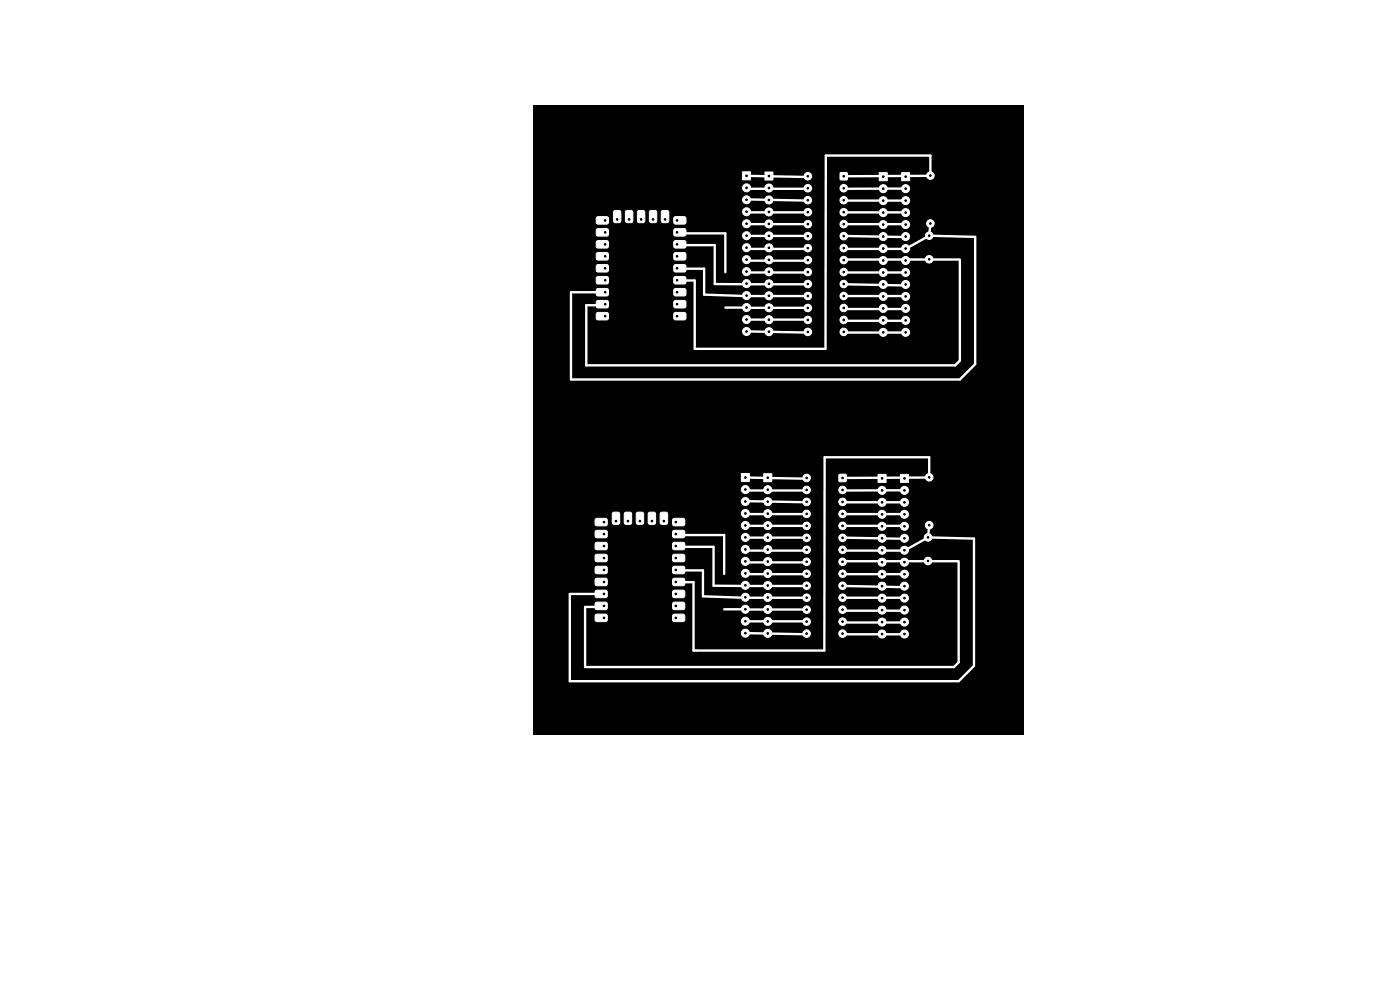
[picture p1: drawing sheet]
<svg xmlns="http://www.w3.org/2000/svg" width="297mm" height="210mm" viewBox="0 0 297 210" stroke-linecap="round" stroke-linejoin="round" font-family="sans-serif">
<path d="M113.1 22.2h104.1v133.6h-104.1z" fill="#000"/>
<g fill="none" stroke="#fff" stroke-width=".5">
<path d="M158.4 37.3l13 .3M197.1 37.3l-18.1 .1M197.4 37.3v-4.3h-22.2l-.1 41h-27.7v-14.5h-2.3M144.9 52h6.7v8.3h19.8M145.1 57h4.3v5.5l8.7 .3h13.3M145.1 49.5h8.8v8.3M158.1 57.8h13.3M158.4 47.6h13M158.4 45.1h12.7M158.4 52.8h13M158.4 50.1h12.7M158.4 40.1h13"/>
<path d="M158.4 42.3l13 .3M158.4 55.3h13M178.9 55.1h17.7M178.9 45.1h13.2M178.9 57.8h13.2M178.9 50.1l13.5 .2M179.1 47.6h13M179.1 42.6h13M192.1 40l-13 .1M197.1 50l-5 2.8h-13.2M197.1 50l9.8 .3v27l-3.3 3.2h-82.5v-18.5h7.3M197.4 47.4l-.3 2.6"/>
<path d="M197.9 55.1h5.7M203.6 55.3v21.2l-1 1h-78.2v-12.7h3.2M153.9 65.3h4M157.9 67.8h13.5M157.9 65.3h13.5M158.4 70.3l13 .3M178.9 65.6h13.2M178.9 70.6h13M178.9 62.8h13M178.9 68.1h13.2M179.1 60.3l12.8 .3M144.6 116h6.8v8.3h19.7"/>
<path d="M144.9 113.5h8.7v8.3M158.1 116.8h13M158.1 111.6h13M158.1 106.3l13 .3M158.1 119.3h13M158.1 109.1h12.8M158.1 101.3l13 .3M158.1 114.1h12.8M158.1 104.1h13M178.6 114.1l13.5 .2M178.6 119.1h17.8M178.6 109.1h13.3"/>
<path d="M178.9 111.6h13M178.9 106.6h13M191.9 104l-13 .1M196.9 101.3l-18.2 .1M196.9 114l-5 2.8h-13.3M196.9 114l9.7 .3v27l-3.2 3.2h-82.5v-18.5h7.2M197.1 101.3v-4.3h-22.2v41h-27.8v-14.5h-2.2M197.1 111.4l-.2 2.6M197.6 119.1h5.8M203.4 119.3v21.2l-1 1h-78.3v-12.7h3.3M144.9 121h4.2v5.5l8.8 .3h13.2M153.6 129.3h4"/>
<path d="M157.6 129.3h13.5M157.6 131.8h13.5M157.9 121.8h13.2M158.1 134.3l13 .3M178.6 126.8h13M178.6 121.8h13.3M178.6 129.6h13.3M178.6 132.1h13.3M178.6 134.6h13M178.9 124.3l12.7 .3"/>
</g>
<g fill="#fff" stroke="#fff" stroke-width=".21">
<path d="M186.3 100.6h1.7v1.7h-1.7z"/>
<path d="M178.3 36.7h1.4v1.4h-1.4z"/>
<path d="M157.3 100.5h1.7v1.7h-1.7z"/>
<path d="M191.3 36.6h1.7v1.7h-1.7z"/>
<path d="M191 100.6h1.7v1.7h-1.7z"/>
<path d="M143 66.4l.3-.1h2l.2 .2v1.1l-.4 .3h-1.9l-.3-.4z"/>
<path d="M143 63.9l.3-.2h2l.2 .3v1.1l-.4 .2h-1.9l-.3-.4z"/>
<path d="M143 61.4l.3-.2h2l.2 .3v1l-.4 .3h-1.9l-.3-.4z"/>
<path d="M143 58.8l.3-.1h2l.2 .2v1.1l-.4 .3-1.9-.1-.3-.3z"/>
<path d="M143 56.3l.3-.2h2l.2 .3v1l-.4 .3h-1.9l-.3-.4z"/>
<path d="M143.1 53.6h2.3l.1 .4v1l-.4 .2-2-.1-.2-.3v-.8z"/>
<path d="M143.1 51.1h2.3l.1 .3v1.1l-.4 .1h-2l-.2-.4v-.8z"/>
<path d="M143.1 48.6h2.3l.1 .3v1l-.4 .2-2-.1-.2-.3v-.8z"/>
<path d="M143.1 46h2.3l.1 .3v1.1l-.4 .2-2-.1-.2-.3v-.9z"/>
<path d="M140.4 44.8l.3-.2h.8l.3 .2 .1 2-.2 .4h-1l-.3-.1z"/>
<path d="M137.8 44.8l.4-.2h.7l.4 .2v2l-.1 .4h-1l-.4-.1z"/>
<path d="M135.3 44.8l.3-.2h.8l.3 .2 .1 2-.2 .4h-1l-.3-.1z"/>
<path d="M132.8 44.8l.3-.2h.8l.3 .2 .1 2-.2 .4h-1l-.3-.1z"/>
<path d="M130.2 44.8l.3-.2h.8l.3 .2 .1 2-.1 .4h-1.1l-.3-.1z"/>
<path d="M126.7 46h2.2l.2 .3-.1 1.1-.3 .2-2-.1-.2-.3v-.9z"/>
<path d="M126.7 48.6h2.2l.2 .3-.1 1-.3 .2-2-.1-.2-.3v-.8z"/>
<path d="M126.7 51.1h2.2l.2 .3-.1 1.1-.3 .1h-2l-.2-.4v-.8z"/>
<path d="M126.7 53.6h2.2l.2 .4-.1 1-.3 .2-2-.1-.2-.3v-.8z"/>
<path d="M126.7 66.3h2.2l.2 .4-.1 1-.3 .2-2-.1-.2-.3v-.8z"/>
<path d="M126.7 63.8h2.2l.2 .3-.1 1.1-.3 .1h-2l-.2-.4v-.8z"/>
<path d="M126.7 61.3h2.2l.2 .3-.1 1-.3 .2-2-.1-.2-.3v-.8z"/>
<path d="M126.7 56.2h2.2l.2 .3-.1 1-.3 .2-2-.1-.2-.3v-.8z"/>
<path d="M126.7 58.7h2.2l.2 .3-.1 1.1-.3 .2-2-.1-.2-.3v-.9z"/>
<path d="M162 100.5h1.7v1.7h-1.7z"/>
<path d="M162.3 36.5h1.7v1.7h-1.7z"/>
<path d="M186.5 36.6h1.7v1.7h-1.7z"/>
<path d="M178 100.7h1.5v1.4h-1.5z"/>
<path d="M142.8 130.4l.3-.1h1.9l.3 .2v1.1l-.4 .3h-1.9l-.3-.4z"/>
<path d="M142.8 127.9l.3-.2h1.9l.3 .3v1.1l-.4 .2h-1.9l-.3-.4z"/>
<path d="M142.8 125.3h2.3l.2 .3-.1 1-.3 .2-2.1-.1-.1-.3v-.8z"/>
<path d="M142.8 122.8l.3-.1h1.9l.3 .2v1.1l-.4 .3-1.9-.1-.3-.3z"/>
<path d="M142.8 120.3l.3-.2h1.9l.3 .3v1l-.4 .3h-1.9l-.3-.4z"/>
<path d="M142.8 117.7l.3-.1h1.9l.3 .2v1.1l-.4 .3h-1.9l-.3-.4z"/>
<path d="M142.8 115.2l.3-.2h1.9l.3 .3v1.1l-.4 .2h-1.9l-.3-.4z"/>
<path d="M142.8 112.7l.3-.2h1.9l.3 .3v1l-.4 .3h-1.9l-.3-.4z"/>
<path d="M142.8 110.1l.3-.2 1.9 .1 .3 .2v1.1l-.4 .3-1.9-.1-.3-.3z"/>
<path d="M140.2 108.7l1-.1 .4 .3v1.9l-.2 .4h-1.1l-.2-.2-.1-2z"/>
<path d="M137.6 108.8l.3-.2h.8l.3 .2 .1 2-.2 .4h-1l-.3-.1z"/>
<path d="M135 108.8l.4-.2h.8l.3 .2v2l-.1 .4h-1l-.4-.1z"/>
<path d="M132.6 108.7l1-.1 .4 .3v1.9l-.3 .4h-1l-.3-.2v-2z"/>
<path d="M130 108.8l.3-.2h.8l.3 .2 .1 2-.2 .4h-1l-.3-.1z"/>
<path d="M126.3 110.1l.3-.2 2 .1 .2 .2v1.1l-.4 .3-1.9-.1-.3-.3z"/>
<path d="M126.3 112.7l.3-.2h2l.2 .3v1l-.4 .3h-1.9l-.3-.4z"/>
<path d="M126.3 115.2l.3-.2h2l.2 .3v1.1l-.4 .2h-1.9l-.3-.4z"/>
<path d="M126.3 117.7l.3-.1h2l.2 .2v1.1l-.4 .3h-1.9l-.3-.4z"/>
<path d="M126.4 130.3h2.3l.1 .4v1l-.4 .2-2-.1-.2-.3v-.8z"/>
<path d="M126.4 127.8h2.3l.1 .3v1.1l-.4 .1h-2l-.2-.4v-.8z"/>
<path d="M126.3 125.4l.3-.2h2l.2 .3v1l-.4 .3h-1.9l-.3-.4z"/>
<path d="M126.3 120.3l.3-.2h2l.2 .3v1l-.4 .3h-1.9l-.3-.4z"/>
<path d="M126.4 122.7h2.3l.1 .3v1.1l-.4 .2-2-.1-.2-.3v-.9z"/>
<path d="M157.5 36.5h1.7v1.7h-1.7z"/>
<circle cx="187.1" cy="104" r=".85"/>
<circle cx="187.1" cy="106.6" r=".85"/>
<circle cx="187.1" cy="109.1" r=".85"/>
<circle cx="187.1" cy="111.6" r=".85"/>
<circle cx="187.1" cy="114.2" r=".85"/>
<circle cx="187.1" cy="116.7" r=".85"/>
<circle cx="187.1" cy="119.3" r=".85"/>
<circle cx="187.1" cy="121.8" r=".85"/>
<circle cx="187.1" cy="124.3" r=".85"/>
<circle cx="187.1" cy="126.9" r=".85"/>
<circle cx="187.1" cy="129.4" r=".85"/>
<circle cx="187.1" cy="132" r=".85"/>
<circle cx="187.1" cy="134.5" r=".85"/>
<circle cx="179" cy="39.9" r=".8"/>
<circle cx="179" cy="42.5" r=".8"/>
<circle cx="179" cy="45" r=".8"/>
<circle cx="179" cy="47.5" r=".8"/>
<circle cx="179" cy="50.1" r=".8"/>
<circle cx="179" cy="52.6" r=".8"/>
<circle cx="179" cy="55.2" r=".8"/>
<circle cx="179" cy="57.7" r=".8"/>
<circle cx="179" cy="60.2" r=".8"/>
<circle cx="179" cy="62.8" r=".8"/>
<circle cx="179" cy="65.3" r=".8"/>
<circle cx="179" cy="67.9" r=".8"/>
<circle cx="179" cy="70.4" r=".8"/>
<circle cx="171.4" cy="70.4" r=".8"/>
<circle cx="171.4" cy="67.9" r=".8"/>
<circle cx="171.4" cy="65.3" r=".8"/>
<circle cx="171.4" cy="62.8" r=".8"/>
<circle cx="171.4" cy="60.2" r=".8"/>
<circle cx="171.4" cy="57.7" r=".8"/>
<circle cx="171.4" cy="55.2" r=".8"/>
<circle cx="171.4" cy="52.6" r=".8"/>
<circle cx="171.4" cy="50.1" r=".8"/>
<circle cx="171.4" cy="47.5" r=".8"/>
<circle cx="171.4" cy="45" r=".8"/>
<circle cx="171.4" cy="42.5" r=".8"/>
<circle cx="171.4" cy="39.9" r=".8"/>
<circle cx="171.4" cy="37.4" r=".8"/>
<circle cx="158.1" cy="103.8" r=".85"/>
<circle cx="158.1" cy="106.4" r=".85"/>
<circle cx="158.1" cy="108.9" r=".85"/>
<circle cx="158.1" cy="111.5" r=".85"/>
<circle cx="158.1" cy="114" r=".85"/>
<circle cx="158.1" cy="116.5" r=".85"/>
<circle cx="158.1" cy="119.1" r=".85"/>
<circle cx="158.1" cy="121.6" r=".85"/>
<circle cx="158.1" cy="124.2" r=".85"/>
<circle cx="158.1" cy="126.7" r=".85"/>
<circle cx="158.1" cy="129.2" r=".85"/>
<circle cx="158.1" cy="131.8" r=".85"/>
<circle cx="158.1" cy="134.3" r=".85"/>
<circle cx="197.1" cy="50" r=".8"/>
<circle cx="197.1" cy="55" r=".8"/>
<circle cx="192.1" cy="40" r=".85"/>
<circle cx="192.1" cy="42.6" r=".85"/>
<circle cx="192.1" cy="45.1" r=".85"/>
<circle cx="192.1" cy="47.6" r=".85"/>
<circle cx="192.1" cy="50.2" r=".85"/>
<circle cx="192.1" cy="52.7" r=".85"/>
<circle cx="192.1" cy="55.3" r=".85"/>
<circle cx="192.1" cy="57.8" r=".85"/>
<circle cx="192.1" cy="60.3" r=".85"/>
<circle cx="192.1" cy="62.9" r=".85"/>
<circle cx="192.1" cy="65.4" r=".85"/>
<circle cx="192.1" cy="68" r=".85"/>
<circle cx="192.1" cy="70.5" r=".85"/>
<circle cx="191.9" cy="104" r=".85"/>
<circle cx="191.9" cy="106.6" r=".85"/>
<circle cx="191.9" cy="109.1" r=".85"/>
<circle cx="191.9" cy="111.6" r=".85"/>
<circle cx="191.9" cy="114.2" r=".85"/>
<circle cx="191.9" cy="116.7" r=".85"/>
<circle cx="191.9" cy="119.3" r=".85"/>
<circle cx="191.9" cy="121.8" r=".85"/>
<circle cx="191.9" cy="124.3" r=".85"/>
<circle cx="191.9" cy="126.9" r=".85"/>
<circle cx="191.9" cy="129.4" r=".85"/>
<circle cx="191.9" cy="132" r=".85"/>
<circle cx="191.9" cy="134.5" r=".85"/>
<circle cx="196.9" cy="114" r=".8"/>
<circle cx="196.9" cy="119" r=".8"/>
<circle cx="162.9" cy="103.9" r=".85"/>
<circle cx="162.9" cy="106.4" r=".85"/>
<circle cx="162.9" cy="109" r=".85"/>
<circle cx="162.9" cy="111.5" r=".85"/>
<circle cx="162.9" cy="114" r=".85"/>
<circle cx="162.9" cy="116.6" r=".85"/>
<circle cx="162.9" cy="119.1" r=".85"/>
<circle cx="162.9" cy="121.7" r=".85"/>
<circle cx="162.9" cy="124.2" r=".85"/>
<circle cx="162.9" cy="126.7" r=".85"/>
<circle cx="162.9" cy="129.3" r=".85"/>
<circle cx="162.9" cy="131.8" r=".85"/>
<circle cx="162.9" cy="134.4" r=".85"/>
<circle cx="197.4" cy="47.4" r=".8"/>
<circle cx="197.4" cy="37.2" r=".8"/>
<circle cx="197.1" cy="111.4" r=".8"/>
<circle cx="197.1" cy="101.2" r=".8"/>
<circle cx="163.1" cy="39.9" r=".85"/>
<circle cx="163.1" cy="42.4" r=".85"/>
<circle cx="163.1" cy="45" r=".85"/>
<circle cx="163.1" cy="47.5" r=".85"/>
<circle cx="163.1" cy="50" r=".85"/>
<circle cx="163.1" cy="52.6" r=".85"/>
<circle cx="163.1" cy="55.1" r=".85"/>
<circle cx="163.1" cy="57.7" r=".85"/>
<circle cx="163.1" cy="60.2" r=".85"/>
<circle cx="163.1" cy="62.7" r=".85"/>
<circle cx="163.1" cy="65.3" r=".85"/>
<circle cx="163.1" cy="67.8" r=".85"/>
<circle cx="163.1" cy="70.4" r=".85"/>
<circle cx="187.4" cy="40" r=".85"/>
<circle cx="187.4" cy="42.6" r=".85"/>
<circle cx="187.4" cy="45.1" r=".85"/>
<circle cx="187.4" cy="47.6" r=".85"/>
<circle cx="187.4" cy="50.2" r=".85"/>
<circle cx="187.4" cy="52.7" r=".85"/>
<circle cx="187.4" cy="55.3" r=".85"/>
<circle cx="187.4" cy="57.8" r=".85"/>
<circle cx="187.4" cy="60.3" r=".85"/>
<circle cx="187.4" cy="62.9" r=".85"/>
<circle cx="187.4" cy="65.4" r=".85"/>
<circle cx="187.4" cy="68" r=".85"/>
<circle cx="187.4" cy="70.5" r=".85"/>
<circle cx="178.7" cy="103.9" r=".8"/>
<circle cx="178.7" cy="106.5" r=".8"/>
<circle cx="178.7" cy="109" r=".8"/>
<circle cx="178.7" cy="111.5" r=".8"/>
<circle cx="178.7" cy="114.1" r=".8"/>
<circle cx="178.7" cy="116.6" r=".8"/>
<circle cx="178.7" cy="119.2" r=".8"/>
<circle cx="178.7" cy="121.7" r=".8"/>
<circle cx="178.7" cy="124.2" r=".8"/>
<circle cx="178.7" cy="126.8" r=".8"/>
<circle cx="178.7" cy="129.3" r=".8"/>
<circle cx="178.7" cy="131.9" r=".8"/>
<circle cx="178.7" cy="134.4" r=".8"/>
<circle cx="171.1" cy="134.4" r=".8"/>
<circle cx="171.1" cy="131.9" r=".8"/>
<circle cx="171.1" cy="129.3" r=".8"/>
<circle cx="171.1" cy="126.8" r=".8"/>
<circle cx="171.1" cy="124.2" r=".8"/>
<circle cx="171.1" cy="121.7" r=".8"/>
<circle cx="171.1" cy="119.2" r=".8"/>
<circle cx="171.1" cy="116.6" r=".8"/>
<circle cx="171.1" cy="114.1" r=".8"/>
<circle cx="171.1" cy="111.5" r=".8"/>
<circle cx="171.1" cy="109" r=".8"/>
<circle cx="171.1" cy="106.5" r=".8"/>
<circle cx="171.1" cy="103.9" r=".8"/>
<circle cx="171.1" cy="101.4" r=".8"/>
<circle cx="158.4" cy="39.8" r=".85"/>
<circle cx="158.4" cy="42.4" r=".85"/>
<circle cx="158.4" cy="44.9" r=".85"/>
<circle cx="158.4" cy="47.5" r=".85"/>
<circle cx="158.4" cy="50" r=".85"/>
<circle cx="158.4" cy="52.5" r=".85"/>
<circle cx="158.4" cy="55.1" r=".85"/>
<circle cx="158.4" cy="57.6" r=".85"/>
<circle cx="158.4" cy="60.2" r=".85"/>
<circle cx="158.4" cy="62.7" r=".85"/>
<circle cx="158.4" cy="65.2" r=".85"/>
<circle cx="158.4" cy="67.8" r=".85"/>
<circle cx="158.4" cy="70.3" r=".85"/>
</g>
<path d="M121.1 62h.1M128.4 64.5l-.2 .3M120.9 126h.1M128.1 128.5l-.2 .3" fill="none" stroke="#fff" stroke-width=".21"/>
<g fill="#000" stroke="#000" stroke-width=".21">
<circle cx="158.4" cy="37.3" r=".18"/>
<circle cx="158.4" cy="39.8" r=".18"/>
<circle cx="163.1" cy="39.9" r=".17"/>
<circle cx="163.1" cy="37.3" r=".17"/>
<circle cx="171.4" cy="39.9" r=".18"/>
<circle cx="171.4" cy="37.4" r=".18"/>
<circle cx="179" cy="37.4" r=".18"/>
<circle cx="179" cy="39.9" r=".18"/>
<circle cx="187.4" cy="37.5" r=".17"/>
<circle cx="192.1" cy="37.5" r=".17"/>
<circle cx="197.4" cy="37.3" r=".17"/>
<circle cx="128.4" cy="46.7" r=".18"/>
<circle cx="128.4" cy="54.4" r=".18"/>
<circle cx="128.4" cy="59.4" r=".18"/>
<circle cx="128.4" cy="49.3" r=".18"/>
<circle cx="128.4" cy="56.9" r=".18"/>
<circle cx="128.4" cy="51.8" r=".18"/>
<circle cx="130.9" cy="46.5" r=".18"/>
<circle cx="133.5" cy="46.5" r=".18"/>
<circle cx="136" cy="46.5" r=".18"/>
<circle cx="138.5" cy="46.5" r=".18"/>
<circle cx="141.1" cy="46.5" r=".18"/>
<circle cx="143.6" cy="59.4" r=".18"/>
<circle cx="143.6" cy="56.9" r=".18"/>
<circle cx="143.6" cy="51.8" r=".18"/>
<circle cx="143.6" cy="46.7" r=".18"/>
<circle cx="143.6" cy="49.3" r=".18"/>
<circle cx="143.6" cy="54.4" r=".18"/>
<circle cx="158.4" cy="50" r=".18"/>
<circle cx="158.4" cy="52.5" r=".18"/>
<circle cx="158.4" cy="55.1" r=".18"/>
<circle cx="158.4" cy="57.6" r=".18"/>
<circle cx="158.4" cy="42.4" r=".18"/>
<circle cx="158.4" cy="47.5" r=".18"/>
<circle cx="158.4" cy="44.9" r=".18"/>
<circle cx="163.1" cy="55.1" r=".17"/>
<circle cx="163.1" cy="57.7" r=".17"/>
<circle cx="163.1" cy="47.5" r=".17"/>
<circle cx="163.1" cy="50" r=".17"/>
<circle cx="163.1" cy="45" r=".17"/>
<circle cx="163.1" cy="52.6" r=".17"/>
<circle cx="163.1" cy="42.4" r=".17"/>
<circle cx="171.4" cy="45" r=".18"/>
<circle cx="171.4" cy="57.7" r=".18"/>
<circle cx="171.4" cy="47.6" r=".18"/>
<circle cx="171.4" cy="50.1" r=".18"/>
<circle cx="171.4" cy="42.5" r=".18"/>
<circle cx="171.4" cy="55.2" r=".18"/>
<circle cx="171.4" cy="52.6" r=".18"/>
<circle cx="179" cy="42.5" r=".18"/>
<circle cx="179" cy="52.6" r=".18"/>
<circle cx="179" cy="55.2" r=".18"/>
<circle cx="179" cy="57.7" r=".18"/>
<circle cx="179" cy="45" r=".18"/>
<circle cx="179" cy="47.6" r=".18"/>
<circle cx="179" cy="50.1" r=".18"/>
<circle cx="187.4" cy="40" r=".17"/>
<circle cx="187.4" cy="42.6" r=".17"/>
<circle cx="187.4" cy="57.8" r=".17"/>
<circle cx="187.4" cy="47.6" r=".17"/>
<circle cx="187.4" cy="45.1" r=".17"/>
<circle cx="187.4" cy="50.2" r=".17"/>
<circle cx="187.4" cy="55.3" r=".17"/>
<circle cx="187.4" cy="52.7" r=".17"/>
<circle cx="192.1" cy="40" r=".17"/>
<circle cx="192.1" cy="42.6" r=".17"/>
<circle cx="192.1" cy="45.1" r=".17"/>
<circle cx="192.1" cy="47.6" r=".17"/>
<circle cx="192.1" cy="50.2" r=".17"/>
<circle cx="192.1" cy="55.3" r=".17"/>
<circle cx="192.1" cy="57.8" r=".17"/>
<circle cx="192.1" cy="52.7" r=".17"/>
<circle cx="197.1" cy="55" r=".18"/>
<circle cx="197.1" cy="50" r=".18"/>
<circle cx="197.4" cy="47.4" r=".17"/>
<circle cx="128.4" cy="64.5" r=".18"/>
<circle cx="128.4" cy="67.1" r=".18"/>
<circle cx="128.4" cy="62" r=".18"/>
<circle cx="143.6" cy="64.5" r=".18"/>
<circle cx="143.6" cy="62" r=".18"/>
<circle cx="143.6" cy="67.1" r=".18"/>
<circle cx="158.4" cy="60.2" r=".18"/>
<circle cx="158.4" cy="62.7" r=".18"/>
<circle cx="158.4" cy="70.3" r=".18"/>
<circle cx="158.4" cy="65.2" r=".18"/>
<circle cx="158.4" cy="67.8" r=".18"/>
<circle cx="163.1" cy="62.7" r=".17"/>
<circle cx="163.1" cy="65.3" r=".17"/>
<circle cx="163.1" cy="60.2" r=".17"/>
<circle cx="163.1" cy="70.4" r=".17"/>
<circle cx="163.1" cy="67.8" r=".17"/>
<circle cx="171.4" cy="62.8" r=".18"/>
<circle cx="171.4" cy="60.3" r=".18"/>
<circle cx="171.4" cy="65.3" r=".18"/>
<circle cx="171.4" cy="70.4" r=".18"/>
<circle cx="171.4" cy="67.9" r=".18"/>
<circle cx="179" cy="60.3" r=".18"/>
<circle cx="179" cy="67.9" r=".18"/>
<circle cx="179" cy="62.8" r=".18"/>
<circle cx="179" cy="70.4" r=".18"/>
<circle cx="179" cy="65.3" r=".18"/>
<circle cx="187.4" cy="60.3" r=".17"/>
<circle cx="187.4" cy="62.9" r=".17"/>
<circle cx="187.4" cy="68" r=".17"/>
<circle cx="187.4" cy="65.4" r=".17"/>
<circle cx="187.4" cy="70.5" r=".17"/>
<circle cx="192.1" cy="65.4" r=".17"/>
<circle cx="192.1" cy="68" r=".17"/>
<circle cx="192.1" cy="60.3" r=".17"/>
<circle cx="192.1" cy="62.9" r=".17"/>
<circle cx="192.1" cy="70.5" r=".17"/>
<circle cx="128.1" cy="110.8" r=".17"/>
<circle cx="128.1" cy="113.3" r=".17"/>
<circle cx="128.1" cy="115.8" r=".17"/>
<circle cx="128.1" cy="118.4" r=".17"/>
<circle cx="130.7" cy="110.5" r=".17"/>
<circle cx="133.2" cy="110.5" r=".17"/>
<circle cx="135.8" cy="110.5" r=".17"/>
<circle cx="138.3" cy="110.5" r=".17"/>
<circle cx="140.8" cy="110.5" r=".17"/>
<circle cx="143.4" cy="118.4" r=".17"/>
<circle cx="143.4" cy="110.8" r=".17"/>
<circle cx="143.4" cy="115.8" r=".17"/>
<circle cx="143.4" cy="113.3" r=".17"/>
<circle cx="158.1" cy="108.9" r=".17"/>
<circle cx="158.1" cy="114" r=".17"/>
<circle cx="158.1" cy="116.5" r=".17"/>
<circle cx="158.1" cy="101.3" r=".17"/>
<circle cx="158.1" cy="103.8" r=".17"/>
<circle cx="158.1" cy="106.4" r=".17"/>
<circle cx="158.1" cy="111.5" r=".17"/>
<circle cx="158.1" cy="119.1" r=".17"/>
<circle cx="162.9" cy="109" r=".18"/>
<circle cx="162.9" cy="111.5" r=".18"/>
<circle cx="162.9" cy="119.1" r=".18"/>
<circle cx="162.9" cy="101.3" r=".18"/>
<circle cx="162.9" cy="103.9" r=".18"/>
<circle cx="162.9" cy="106.4" r=".18"/>
<circle cx="162.9" cy="116.6" r=".18"/>
<circle cx="162.9" cy="114" r=".18"/>
<circle cx="171.1" cy="119.2" r=".17"/>
<circle cx="171.1" cy="111.5" r=".17"/>
<circle cx="171.1" cy="114.1" r=".17"/>
<circle cx="171.1" cy="106.5" r=".17"/>
<circle cx="171.1" cy="101.4" r=".17"/>
<circle cx="171.1" cy="109" r=".17"/>
<circle cx="171.1" cy="103.9" r=".17"/>
<circle cx="171.1" cy="116.6" r=".17"/>
<circle cx="178.7" cy="119.2" r=".17"/>
<circle cx="178.7" cy="111.5" r=".17"/>
<circle cx="178.7" cy="101.4" r=".17"/>
<circle cx="178.7" cy="114.1" r=".17"/>
<circle cx="178.7" cy="103.9" r=".17"/>
<circle cx="178.7" cy="106.5" r=".17"/>
<circle cx="178.7" cy="109" r=".17"/>
<circle cx="178.7" cy="116.6" r=".17"/>
<circle cx="187.1" cy="109.1" r=".17"/>
<circle cx="187.1" cy="101.5" r=".17"/>
<circle cx="187.1" cy="111.6" r=".17"/>
<circle cx="187.1" cy="116.7" r=".17"/>
<circle cx="187.1" cy="119.3" r=".17"/>
<circle cx="187.1" cy="106.6" r=".17"/>
<circle cx="187.1" cy="104" r=".17"/>
<circle cx="187.1" cy="114.2" r=".17"/>
<circle cx="191.9" cy="116.7" r=".17"/>
<circle cx="191.9" cy="101.5" r=".17"/>
<circle cx="191.9" cy="104" r=".17"/>
<circle cx="191.9" cy="111.6" r=".17"/>
<circle cx="191.9" cy="109.1" r=".17"/>
<circle cx="191.9" cy="114.2" r=".17"/>
<circle cx="191.9" cy="106.6" r=".17"/>
<circle cx="191.9" cy="119.3" r=".17"/>
<circle cx="196.9" cy="119" r=".17"/>
<circle cx="196.9" cy="114" r=".17"/>
<circle cx="197.1" cy="111.4" r=".18"/>
<circle cx="197.1" cy="101.2" r=".18"/>
<circle cx="128.1" cy="120.9" r=".17"/>
<circle cx="128.1" cy="123.5" r=".17"/>
<circle cx="128.1" cy="126" r=".17"/>
<circle cx="128.1" cy="131.1" r=".17"/>
<circle cx="128.1" cy="128.5" r=".17"/>
<circle cx="143.4" cy="120.9" r=".17"/>
<circle cx="143.4" cy="126" r=".17"/>
<circle cx="143.4" cy="123.5" r=".17"/>
<circle cx="143.4" cy="128.5" r=".17"/>
<circle cx="143.4" cy="131.1" r=".17"/>
<circle cx="158.1" cy="121.6" r=".17"/>
<circle cx="158.1" cy="124.2" r=".17"/>
<circle cx="158.1" cy="126.7" r=".17"/>
<circle cx="158.1" cy="134.3" r=".17"/>
<circle cx="158.1" cy="131.8" r=".17"/>
<circle cx="158.1" cy="129.2" r=".17"/>
<circle cx="162.9" cy="129.3" r=".18"/>
<circle cx="162.9" cy="134.4" r=".18"/>
<circle cx="162.9" cy="131.8" r=".18"/>
<circle cx="162.9" cy="124.2" r=".18"/>
<circle cx="162.9" cy="126.7" r=".18"/>
<circle cx="162.9" cy="121.7" r=".18"/>
<circle cx="171.1" cy="134.4" r=".17"/>
<circle cx="171.1" cy="129.3" r=".17"/>
<circle cx="171.1" cy="131.9" r=".17"/>
<circle cx="171.1" cy="126.8" r=".17"/>
<circle cx="171.1" cy="124.2" r=".17"/>
<circle cx="171.1" cy="121.7" r=".17"/>
<circle cx="178.7" cy="129.3" r=".17"/>
<circle cx="178.7" cy="134.4" r=".17"/>
<circle cx="178.7" cy="131.9" r=".17"/>
<circle cx="178.7" cy="124.2" r=".17"/>
<circle cx="178.7" cy="121.7" r=".17"/>
<circle cx="178.7" cy="126.8" r=".17"/>
<circle cx="187.1" cy="134.5" r=".17"/>
<circle cx="187.1" cy="129.4" r=".17"/>
<circle cx="187.1" cy="132" r=".17"/>
<circle cx="187.1" cy="121.8" r=".17"/>
<circle cx="187.1" cy="126.9" r=".17"/>
<circle cx="187.1" cy="124.3" r=".17"/>
<circle cx="191.9" cy="134.5" r=".17"/>
<circle cx="191.9" cy="129.4" r=".17"/>
<circle cx="191.9" cy="132" r=".17"/>
<circle cx="191.9" cy="126.9" r=".17"/>
<circle cx="191.9" cy="121.8" r=".17"/>
<circle cx="191.9" cy="124.3" r=".17"/>
</g>
</svg>
